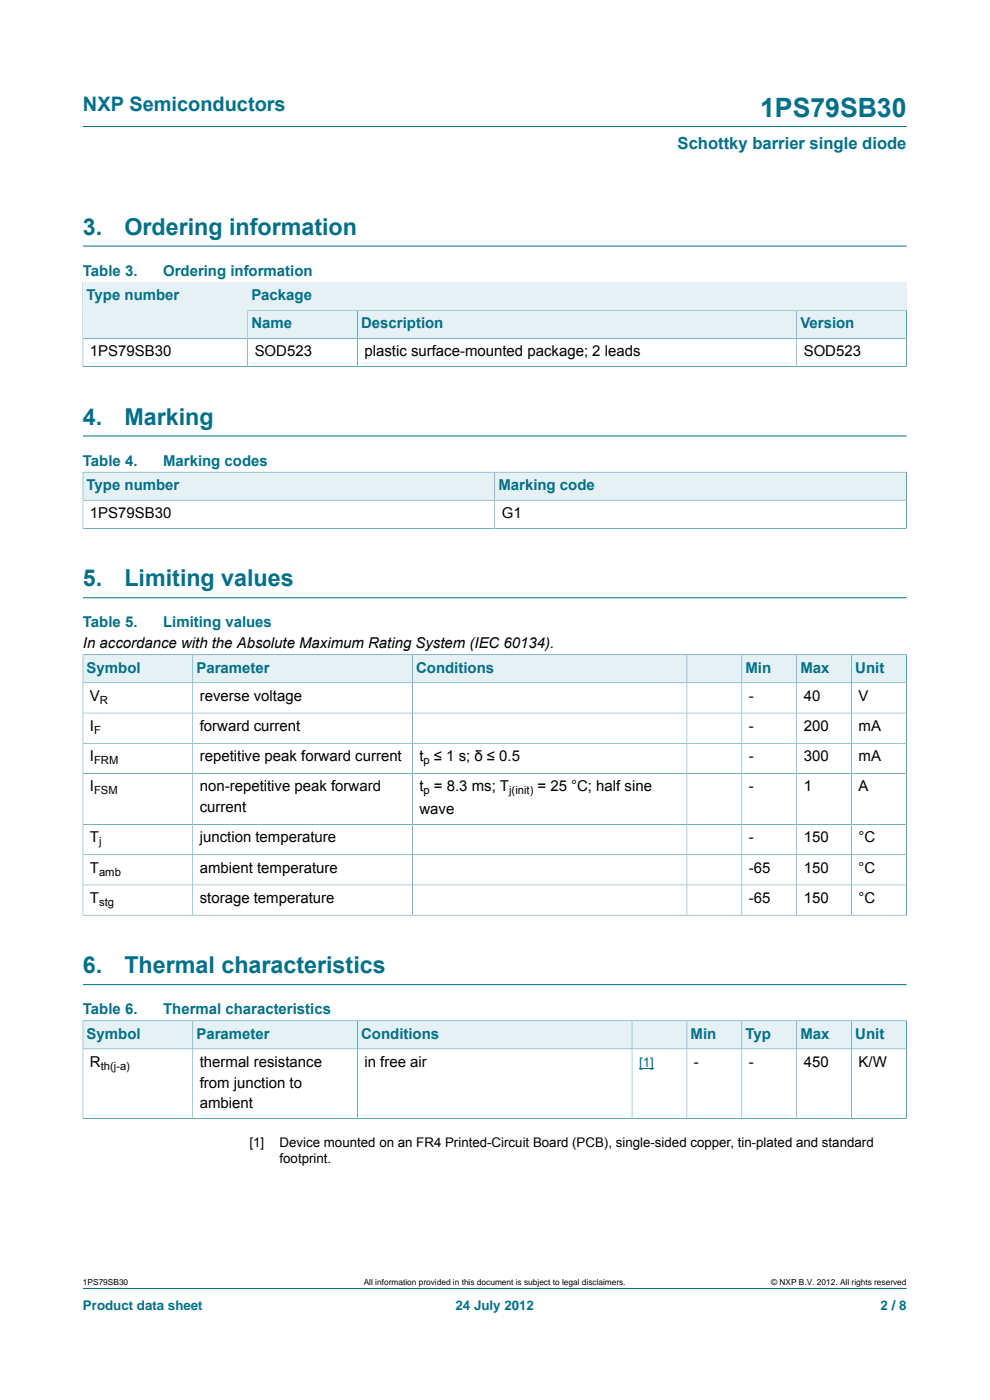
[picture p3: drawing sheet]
<svg xmlns="http://www.w3.org/2000/svg" width="210mm" height="297mm" viewBox="0 0 210 297" stroke-linecap="round" stroke-linejoin="round" font-family="sans-serif">
<defs><g id="words">
<text font-size="5.6" fill="#007088" x="161.3" y="24.8">1PS79SB30</text>
<g font-size="4.9" fill="#007088">
<text x="17.6" y="49.8">3.</text>
<text x="26.4" y="49.8">Ordering information</text>
<text x="17.6" y="90.1">4.</text>
<text x="26.4" y="90.1">Marking</text>
<text x="17.6" y="124.4">5.</text>
<text x="26.4" y="124.4">Limiting values</text>
<text x="17.6" y="206.5">6.</text>
<text x="26.4" y="206.5">Thermal characteristics</text>
</g>
<text font-size="4.2" fill="#007088" x="17.6" y="23.6">NXP Semiconductors</text>
<text font-size="3.5" fill="#007088" x="143.7" y="31.7">Schottky barrier single diode</text>
<g font-size="3.2" fill="#007088">
<text x="17.6" y="58.5">Table 3.</text>
<text x="34.6" y="58.5">Ordering information</text>
<text x="18.4" y="63.7">Type number</text>
<text x="53.3" y="63.7">Package</text>
<text x="53.3" y="69.6">Name</text>
<text x="76.6" y="69.6">Description</text>
<text x="169.8" y="69.6">Version</text>
<text x="17.6" y="98.8">Table 4.</text>
<text x="34.6" y="98.8">Marking codes</text>
<text x="18.4" y="104">Type number</text>
<text x="105.7" y="104">Marking code</text>
<text x="17.6" y="133.1">Table 5.</text>
<text x="34.6" y="133.1">Limiting values</text>
<text x="18.4" y="142.7">Symbol</text>
<text x="41.7" y="142.7">Parameter</text>
<text x="88.3" y="142.7">Conditions</text>
<text x="158.1" y="142.7">Min</text>
<text x="169.8" y="142.7">Max</text>
<text x="181.4" y="142.7">Unit</text>
<text x="17.6" y="215.2">Table 6.</text>
<text x="34.6" y="215.2">Thermal characteristics</text>
<text x="18.4" y="220.4">Symbol</text>
<text x="41.7" y="220.4">Parameter</text>
<text x="76.6" y="220.4">Conditions</text>
<text x="146.5" y="220.4">Min</text>
<text x="158.1" y="220.4">Typ</text>
<text x="169.8" y="220.4">Max</text>
<text x="181.4" y="220.4">Unit</text>
</g>
<g font-size="3.2">
<text x="19.1" y="75.6">1PS79SB30</text>
<text x="54" y="75.6">SOD523</text>
<text x="77.3" y="75.6">plastic surface-mounted package; 2 leads</text>
<text x="170.5" y="75.6">SOD523</text>
<text x="19.1" y="109.9">1PS79SB30</text>
<text x="106.4" y="109.9">G1</text>
<text x="17.6" y="137.5">In accordance with the Absolute Maximum Rating System (IEC 60134).</text>
<text x="19.1" y="148.7">V</text>
<text x="42.4" y="148.7">reverse voltage</text>
<text x="158.8" y="148.7">-</text>
<text x="170.5" y="148.7">40</text>
<text x="182.1" y="148.7">V</text>
<text x="19.1" y="155.1">I</text>
<text x="42.4" y="155.1">forward current</text>
<text x="158.8" y="155.1">-</text>
<text x="170.5" y="155.1">200</text>
<text x="182.1" y="155.1">mA</text>
<text x="19.1" y="161.5">I</text>
<text x="42.4" y="161.5">repetitive peak forward current</text>
<text x="89" y="161.5">t ≤ 1 s; δ ≤ 0.5</text>
<text x="158.8" y="161.5">-</text>
<text x="170.5" y="161.5">300</text>
<text x="182.1" y="161.5">mA</text>
<text x="19.1" y="167.9">I</text>
<text x="42.4" y="167.9">non-repetitive peak forward</text>
<text x="89" y="167.9">t = 8.3 ms; T</text>
<text x="114" y="167.9">= 25 °C; half sine</text>
<text x="158.8" y="167.9">-</text>
<text x="170.5" y="167.9">1</text>
<text x="182.1" y="167.9">A</text>
<text x="42.4" y="172.3">current</text>
<text x="89" y="172.8">wave</text>
<text x="19.1" y="178.7">T</text>
<text x="42.4" y="178.7">junction temperature</text>
<text x="158.8" y="178.7">-</text>
<text x="170.5" y="178.7">150</text>
<text x="182.1" y="178.7">°C</text>
<text x="19.1" y="185.1">T</text>
<text x="42.4" y="185.1">ambient temperature</text>
<text x="158.8" y="185.1">-65</text>
<text x="170.5" y="185.1">150</text>
<text x="182.1" y="185.1">°C</text>
<text x="19.1" y="191.5">T</text>
<text x="42.4" y="191.5">storage temperature</text>
<text x="158.8" y="191.5">-65</text>
<text x="170.5" y="191.5">150</text>
<text x="182.1" y="191.5">°C</text>
<text x="19.1" y="226.3">R</text>
<text x="42.4" y="226.3">thermal resistance</text>
<text x="77.3" y="226.3">in free air</text>
<text x="147.2" y="226.3">-</text>
<text x="158.8" y="226.3">-</text>
<text x="170.5" y="226.3">450</text>
<text x="182.1" y="226.3">K/W</text>
<text x="42.4" y="230.7">from junction to</text>
<text x="42.4" y="235.1">ambient</text>
</g>
<text font-size="2.8" fill="#00f" x="135.5" y="226.3">[1]</text>
<g font-size="2.8">
<text x="52.9" y="243.2">[1]</text>
<text x="59.3" y="243.2">Device mounted on an FR4 Printed-Circuit Board (PCB), single-sided copper, tin-plated and standard</text>
<text x="59.3" y="246.6">footprint.</text>
</g>
<g font-size="2.8" fill="#007088">
<text x="17.6" y="277.9">Product data sheet</text>
<text x="96.6" y="277.9">24 July 2012</text>
<text x="186.8" y="277.9">2 / 8</text>
</g>
<g font-size="2.4">
<text x="21.2" y="149.3">R</text>
<text x="20" y="155.7">F</text>
<text x="20" y="162.1">FRM</text>
<text x="89.8" y="162.1">p</text>
<text x="20" y="168.5">FSM</text>
<text x="89.8" y="168.5">p</text>
<text x="108" y="168.5">j(init)</text>
<text x="21" y="179.3">j</text>
<text x="21" y="185.7">amb</text>
<text x="21" y="192.2">stg</text>
<text x="21.4" y="226.9">th(j-a)</text>
</g>
<g font-size="1.8">
<text x="17.6" y="272.7">1PS79SB30</text>
<text x="77.2" y="272.7">All information provided in this document is subject to legal disclaimers.</text>
<text x="163.6" y="272.7">© NXP B.V. 2012. All rights reserved</text>
</g>
</g></defs>
<path d="M17.6 26.8h174.7M17.6 52.2h174.7M192.3 59.8v6h-139.8v-5.9h139.9M17.6 273.3h174.7" fill="none" stroke="#007088" stroke-width=".21"/>
<path d="M52.6 59.9h139.6v5.9h-139.6z" fill="#e5f1f4"/>
<path d="M17.6 59.8v12h34.9v-11.9h-35" fill="none" stroke="#007088" stroke-width=".21"/>
<g fill="#e5f1f4">
<path d="M17.7 59.9h34.8v11.8h-34.8z"/>
<path d="M52.6 65.9h23.2v5.8h-23.2z"/>
</g>
<path d="M52.5 65.8h23.3v6h-23.3z" fill="none" stroke="#007088" stroke-width=".21"/>
<path d="M75.9 65.9h93v5.8h-93z" fill="#e5f1f4"/>
<path d="M75.8 65.8h93.2v6h-93.2z" fill="none" stroke="#007088" stroke-width=".21"/>
<path d="M169.1 65.9h23.1v5.8h-23.1z" fill="#e5f1f4"/>
<path d="M17.5 77.8h174.9M52.5 71.8v6M75.8 71.8v6M169 77.8v-12h23.3v12M192.3 71.8h-174.7v6M17.6 92.5h174.7" fill="none" stroke="#007088" stroke-width=".21"/>
<path d="M17.7 100.2h87.2v5.9h-87.2z" fill="#e5f1f4"/>
<path d="M17.6 100.1v6h87.3v-5.9h-87.4" fill="none" stroke="#007088" stroke-width=".21"/>
<path d="M105 100.2h87.2v5.9h-87.2z" fill="#e5f1f4"/>
<path d="M17.5 112.1h174.9M192.3 100.1v12.1M192.3 106.1h-174.7v6.1M192.4 100.2h-87.5v11.9M17.6 126.8h174.7" fill="none" stroke="#007088" stroke-width=".21"/>
<path d="M17.7 139h23.1v5.8h-23.1z" fill="#e5f1f4"/>
<path d="M17.6 138.8v6.1h23.3v-6h-23.4" fill="none" stroke="#007088" stroke-width=".21"/>
<path d="M41 139h46.4v5.8h-46.4z" fill="#e5f1f4"/>
<path d="M40.9 138.9h46.6v6h-46.6z" fill="none" stroke="#007088" stroke-width=".21"/>
<path d="M87.6 139h58v5.8h-58z" fill="#e5f1f4"/>
<path d="M87.5 138.9h58.2v6h-58.2z" fill="none" stroke="#007088" stroke-width=".21"/>
<path d="M145.8 139h11.5v5.8h-11.5z" fill="#e5f1f4"/>
<path d="M145.7 138.9h11.7v6h-11.7z" fill="none" stroke="#007088" stroke-width=".21"/>
<path d="M157.4 139h11.5v5.8h-11.5z" fill="#e5f1f4"/>
<path d="M157.4 138.9h11.6v6h-11.6z" fill="none" stroke="#007088" stroke-width=".21"/>
<path d="M169.1 139h11.5v5.8h-11.5z" fill="#e5f1f4"/>
<path d="M169 138.9h11.7v6h-11.7z" fill="none" stroke="#007088" stroke-width=".21"/>
<path d="M180.7 139h11.5v5.8h-11.5z" fill="#e5f1f4"/>
<g fill="none" stroke="#007088" stroke-width=".21">
<path d="M192.3 138.8v55.4M192.4 138.9h-11.7v55.2M17.6 151.3h174.7M17.6 157.7h174.7M40.9 144.9v49.2M87.5 144.9v49.2M145.7 144.9v49.2M157.4 144.9v49.2M169 144.9v49.2M192.3 144.9h-174.7v49.3M17.6 164.1h174.7M17.6 174.9h174.7"/>
<path d="M17.5 194.1h174.9M17.6 181.3h174.7M17.6 187.7h174.7M17.6 208.9h174.7"/>
</g>
<path d="M17.7 216.6h23.1v5.8h-23.1z" fill="#e5f1f4"/>
<path d="M17.6 216.5v6h23.3v-5.9h-23.4" fill="none" stroke="#007088" stroke-width=".21"/>
<path d="M41 216.6h34.8v5.8h-34.8z" fill="#e5f1f4"/>
<path d="M40.9 216.6h34.9v5.9h-34.9z" fill="none" stroke="#007088" stroke-width=".21"/>
<path d="M75.9 216.6h58.1v5.8h-58.1z" fill="#e5f1f4"/>
<path d="M75.8 216.6h58.3v5.9h-58.3z" fill="none" stroke="#007088" stroke-width=".21"/>
<path d="M134.1 216.6h11.5v5.8h-11.5z" fill="#e5f1f4"/>
<path d="M134.1 216.6h11.6v5.9h-11.6z" fill="none" stroke="#007088" stroke-width=".21"/>
<path d="M145.8 216.6h11.5v5.8h-11.5z" fill="#e5f1f4"/>
<path d="M145.7 216.6h11.7v5.9h-11.7z" fill="none" stroke="#007088" stroke-width=".21"/>
<path d="M157.4 216.6h11.5v5.8h-11.5z" fill="#e5f1f4"/>
<path d="M157.4 216.6h11.6v5.9h-11.6z" fill="none" stroke="#007088" stroke-width=".21"/>
<path d="M169.1 216.6h11.5v5.8h-11.5z" fill="#e5f1f4"/>
<path d="M169 216.6h11.7v5.9h-11.7z" fill="none" stroke="#007088" stroke-width=".21"/>
<path d="M180.7 216.6h11.5v5.8h-11.5z" fill="#e5f1f4"/>
<path d="M192.3 216.5v20.9M192.4 216.6h-11.7v20.7M17.5 237.3h174.9M40.9 222.5v14.8M75.8 222.5v14.8M134.1 222.5v14.8M145.7 222.5v14.8M157.4 222.5v14.8M169 222.5v14.8M192.3 222.5h-174.7v14.9" fill="none" stroke="#007088" stroke-width=".21"/>
<path d="M135.5 226.6h3.2" fill="none" stroke="#00f" stroke-width=".21"/>
<use href="#words"/>
</svg>
